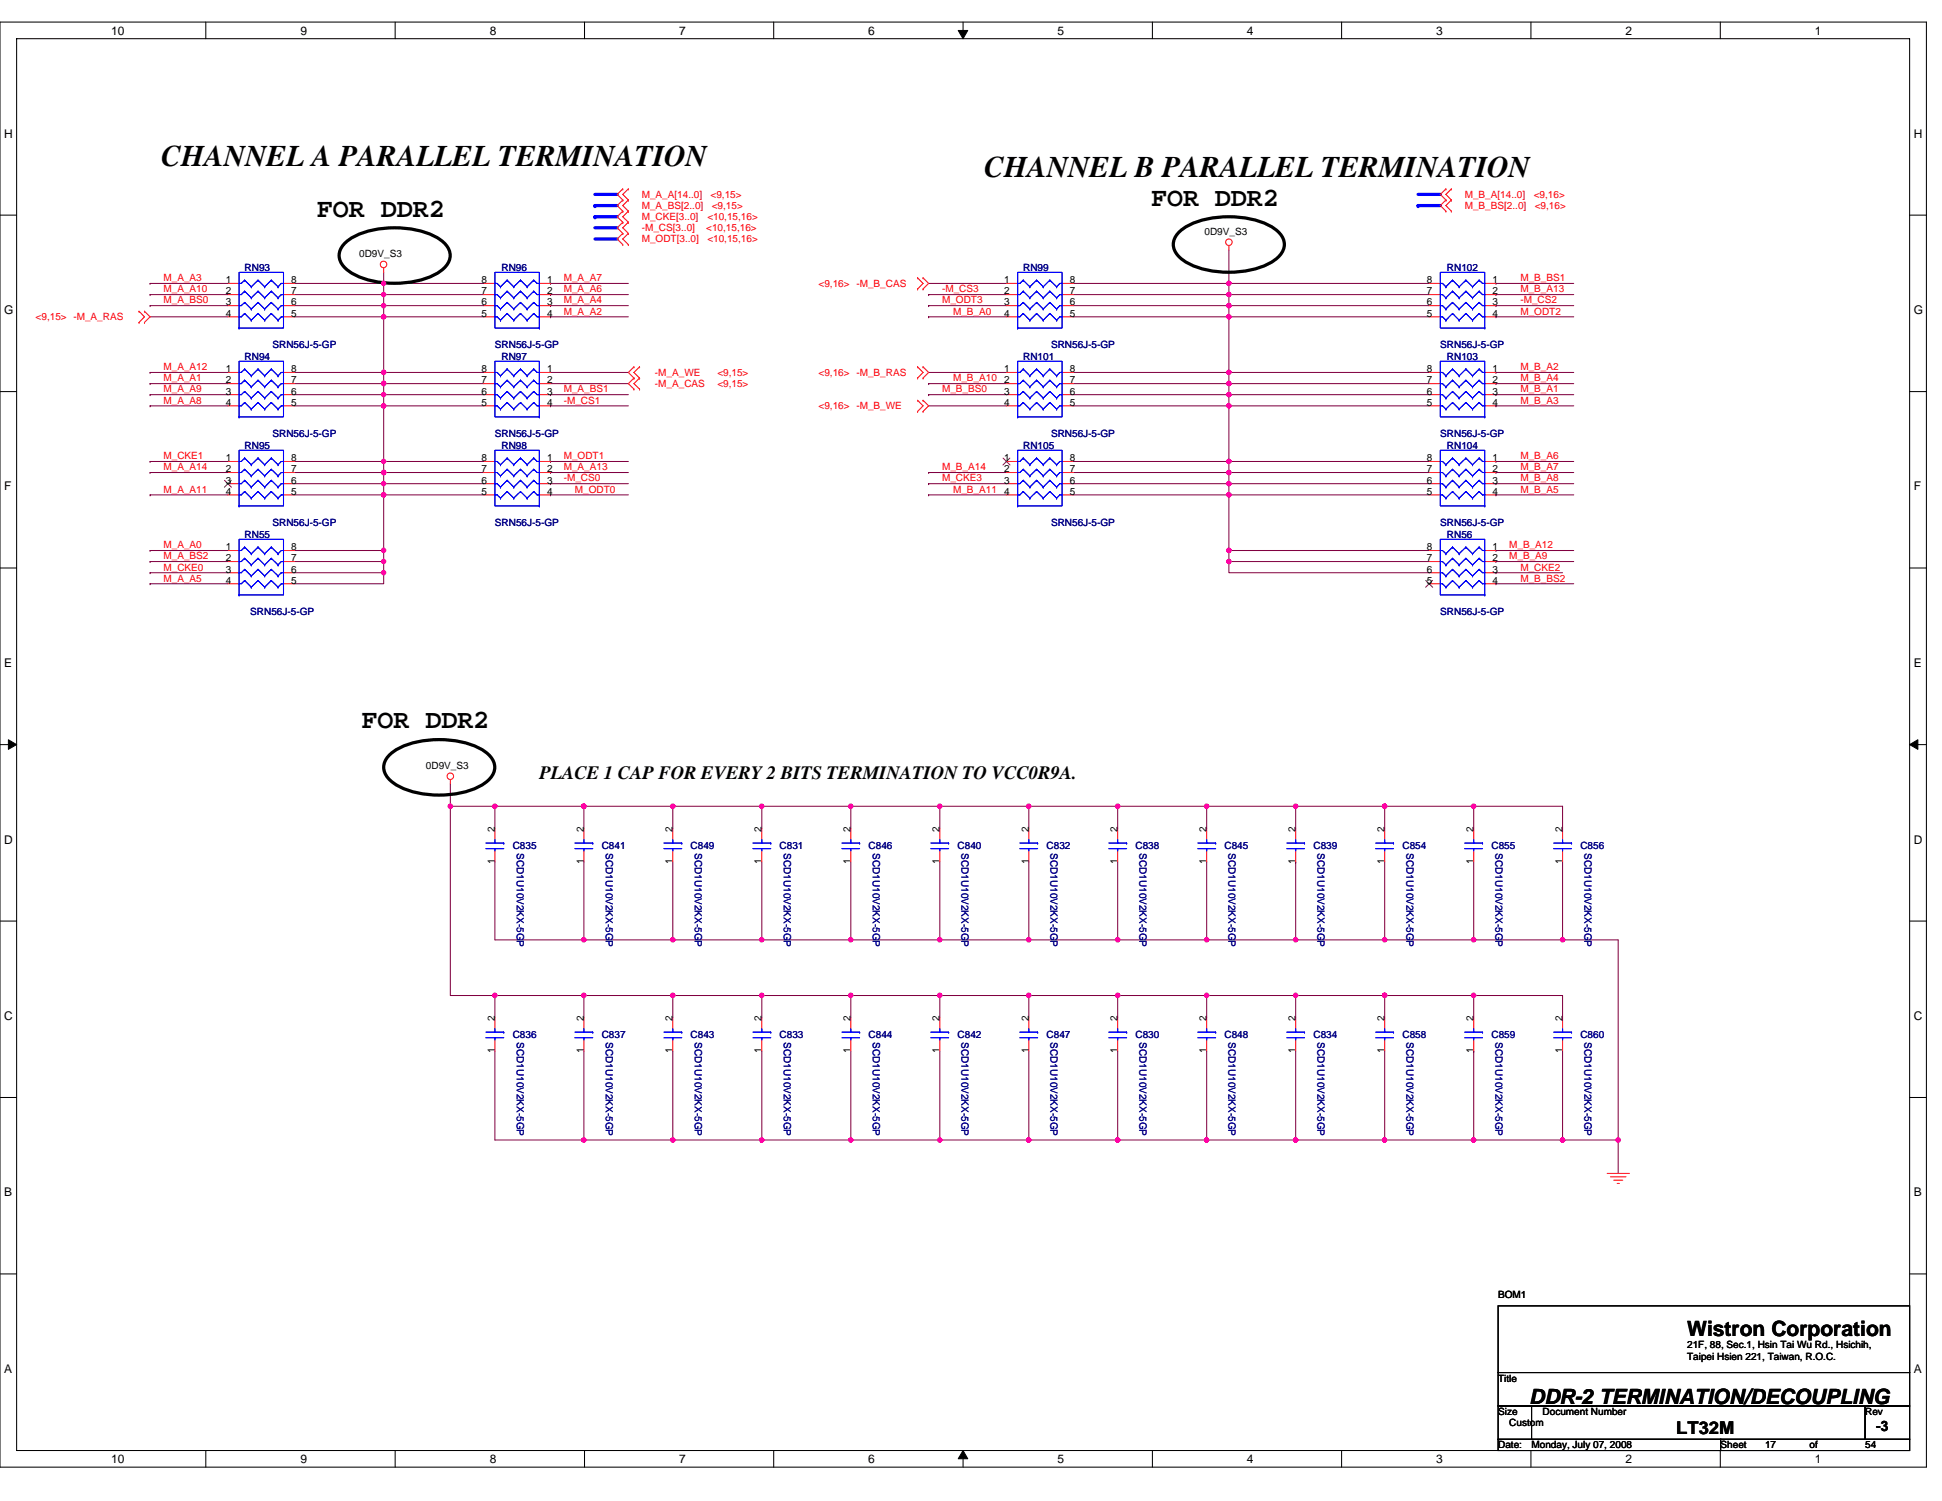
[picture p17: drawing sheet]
<svg xmlns="http://www.w3.org/2000/svg" width="279mm" height="216mm" viewBox="0 0 279 216" stroke-linecap="round" stroke-linejoin="round" font-family="sans-serif">
<defs><g id="words">
<g font-size="4.3">
<text x="23.2" y="23.9">CHANNEL A PARALLEL TERMINATION</text>
<text x="141.6" y="25.5">CHANNEL B PARALLEL TERMINATION</text>
</g>
<g font-size="3.8">
<text x="165.6" y="29.6">FOR DDR2</text>
<text x="45.6" y="31.2">FOR DDR2</text>
<text x="52" y="104.8">FOR DDR2</text>
</g>
<g font-size="3">
<text x="242.7" y="192.2">Wistron Corporation</text>
<text x="220" y="202">DDR-2 TERMINATION/DECOUPLING</text>
</g>
<text font-size="2.7" x="77.6" y="112">PLACE 1 CAP FOR EVERY 2 BITS TERMINATION TO VCC0R9A.</text>
<text font-size="2.5" x="241.2" y="206.2">LT32M</text>
<text font-size="2.1" x="269.9" y="205.8">-3</text>
<g font-size="1.7">
<text x="16" y="5">10</text>
<text x="43.2" y="5">9</text>
<text x="70.5" y="5">8</text>
<text x="97.7" y="5">7</text>
<text x="124.9" y="5">6</text>
<text x="152.2" y="5">5</text>
<text x="179.4" y="5">4</text>
<text x="206.6" y="5">3</text>
<text x="233.9" y="5">2</text>
<text x="261.1" y="5">1</text>
<text x=".6" y="19.8">H</text>
<text x="275.4" y="19.8">H</text>
<text x=".6" y="45.2">G</text>
<text x="275.4" y="45.2">G</text>
<text x=".6" y="70.5">F</text>
<text x="275.4" y="70.5">F</text>
<text x=".6" y="95.9">E</text>
<text x="275.4" y="95.9">E</text>
<text x=".6" y="121.3">D</text>
<text x="275.4" y="121.3">D</text>
<text x=".6" y="146.7">C</text>
<text x="275.4" y="146.7">C</text>
<text x=".6" y="172.1">B</text>
<text x="275.4" y="172.1">B</text>
<text x=".6" y="197.5">A</text>
<text x="275.4" y="197.5">A</text>
<text x="16" y="210.4">10</text>
<text x="43.2" y="210.4">9</text>
<text x="70.5" y="210.4">8</text>
<text x="97.7" y="210.4">7</text>
<text x="124.9" y="210.4">6</text>
<text x="152.2" y="210.4">5</text>
<text x="179.4" y="210.4">4</text>
<text x="206.6" y="210.4">3</text>
<text x="233.9" y="210.4">2</text>
<text x="261.1" y="210.4">1</text>
</g>
<g font-size="1.4" fill="#f00">
<text x="92.3" y="28.5">M_A_A[14..0]</text>
<text x="102.2" y="28.5">&lt;9,15&gt;</text>
<text x="210.7" y="28.5">M_B_A[14..0]</text>
<text x="220.7" y="28.5">&lt;9,16&gt;</text>
<text x="92.3" y="31.7">M_CKE[3..0]</text>
<text x="92.3" y="33.3">-M_CS[3..0]</text>
<text x="92.3" y="34.9">M_ODT[3..0]</text>
<text x="92.3" y="30.1">M_A_BS[2..0]</text>
<text x="101.6" y="33.3">&lt;10,15,16&gt;</text>
<text x="101.8" y="31.7">&lt;10,15,16&gt;</text>
<text x="101.8" y="34.9">&lt;10,15,16&gt;</text>
<text x="102.4" y="30.1">&lt;9,15&gt;</text>
<text x="210.7" y="30.1">M_B_BS[2..0]</text>
<text x="220.8" y="30.1">&lt;9,16&gt;</text>
<text x="23.5" y="40.4">M_A_A3</text>
<text x="81.1" y="40.4">M_A_A7</text>
<text x="117.8" y="41.3">&lt;9,16&gt; -M_B_CAS</text>
<text x="218.7" y="40.4">M_B_BS1</text>
<text x="5.1" y="46.1">&lt;9,15&gt; -M_A_RAS</text>
<text x="23.5" y="43.6">M_A_BS0</text>
<text x="23.5" y="42.1">M_A_A10</text>
<text x="81.1" y="42.1">M_A_A6</text>
<text x="81.1" y="43.6">M_A_A4</text>
<text x="81.1" y="45.3">M_A_A2</text>
<text x="135.5" y="43.6">M_ODT3</text>
<text x="135.5" y="42.1">-M_CS3</text>
<text x="137.1" y="45.3">M_B_A0</text>
<text x="218.7" y="43.6">-M_CS2</text>
<text x="218.7" y="42.1">M_B_A13</text>
<text x="218.7" y="45.3">M_ODT2</text>
<text x="23.5" y="53.3">M_A_A12</text>
<text x="218.7" y="53.3">M_B_A2</text>
<text x="23.5" y="58.1">M_A_A8</text>
<text x="23.5" y="54.9">M_A_A1</text>
<text x="23.5" y="56.5">M_A_A9</text>
<text x="81.1" y="58.1">-M_CS1</text>
<text x="81.1" y="56.5">M_A_BS1</text>
<text x="94.2" y="54.1">-M_A_WE</text>
<text x="94.2" y="55.7">-M_A_CAS</text>
<text x="103.2" y="55.7">&lt;9,15&gt;</text>
<text x="103.2" y="54.1">&lt;9,15&gt;</text>
<text x="117.8" y="58.9">&lt;9,16&gt; -M_B_WE</text>
<text x="117.8" y="54.1">&lt;9,16&gt; -M_B_RAS</text>
<text x="135.5" y="56.5">M_B_BS0</text>
<text x="137.1" y="54.9">M_B_A10</text>
<text x="218.7" y="56.5">M_B_A1</text>
<text x="218.7" y="58.1">M_B_A3</text>
<text x="218.7" y="54.9">M_B_A4</text>
<text x="23.5" y="67.6">M_A_A14</text>
<text x="23.5" y="70.9">M_A_A11</text>
<text x="23.5" y="66.1">M_CKE1</text>
<text x="81.1" y="66.1">M_ODT1</text>
<text x="81.1" y="67.6">M_A_A13</text>
<text x="81.1" y="69.3">-M_CS0</text>
<text x="82.7" y="70.9">M_ODT0</text>
<text x="135.5" y="69.3">M_CKE3</text>
<text x="135.5" y="67.6">M_B_A14</text>
<text x="137.1" y="70.9">M_B_A11</text>
<text x="218.7" y="66.1">M_B_A6</text>
<text x="218.7" y="67.6">M_B_A7</text>
<text x="218.7" y="70.9">M_B_A5</text>
<text x="218.7" y="69.3">M_B_A8</text>
<text x="23.5" y="78.9">M_A_A0</text>
<text x="23.5" y="83.7">M_A_A5</text>
<text x="23.5" y="80.5">M_A_BS2</text>
<text x="23.5" y="82.1">M_CKE0</text>
<text x="217.1" y="78.9">M_B_A12</text>
<text x="217.1" y="80.5">M_B_A9</text>
<text x="218.7" y="82.1">M_CKE2</text>
<text x="218.7" y="83.7">M_B_BS2</text>
</g>
<g font-size="1.4">
<text x="173.3" y="33.7">0D9V_S3</text>
<text x="32.5" y="40.7">1</text>
<text x="41.9" y="40.7">8</text>
<text x="51.7" y="36.9">0D9V_S3</text>
<text x="69.3" y="40.7">8</text>
<text x="78.7" y="40.7">1</text>
<text x="144.5" y="40.7">1</text>
<text x="153.9" y="40.7">8</text>
<text x="205.3" y="40.7">8</text>
<text x="214.7" y="40.7">1</text>
<text x="32.5" y="42.4">2</text>
<text x="32.5" y="43.9">3</text>
<text x="32.5" y="45.6">4</text>
<text x="41.9" y="45.6">5</text>
<text x="41.9" y="43.9">6</text>
<text x="41.9" y="42.4">7</text>
<text x="69.3" y="45.6">5</text>
<text x="69.3" y="43.9">6</text>
<text x="69.3" y="42.4">7</text>
<text x="78.7" y="42.4">2</text>
<text x="78.7" y="43.9">3</text>
<text x="78.7" y="45.6">4</text>
<text x="144.5" y="42.4">2</text>
<text x="144.5" y="43.9">3</text>
<text x="144.5" y="45.6">4</text>
<text x="153.9" y="45.6">5</text>
<text x="153.9" y="43.9">6</text>
<text x="153.9" y="42.4">7</text>
<text x="205.3" y="45.6">5</text>
<text x="205.3" y="43.9">6</text>
<text x="205.3" y="42.4">7</text>
<text x="214.7" y="42.4">2</text>
<text x="214.7" y="43.9">3</text>
<text x="214.7" y="45.6">4</text>
<text x="32.5" y="53.6">1</text>
<text x="41.9" y="53.6">8</text>
<text x="69.3" y="53.6">8</text>
<text x="78.7" y="53.6">1</text>
<text x="144.5" y="53.6">1</text>
<text x="153.9" y="53.6">8</text>
<text x="205.3" y="53.6">8</text>
<text x="214.7" y="53.6">1</text>
<text x="32.5" y="55.2">2</text>
<text x="32.5" y="56.7">3</text>
<text x="32.5" y="58.4">4</text>
<text x="41.9" y="58.4">5</text>
<text x="41.9" y="56.7">6</text>
<text x="41.9" y="55.2">7</text>
<text x="69.3" y="58.4">5</text>
<text x="69.3" y="56.7">6</text>
<text x="69.3" y="55.2">7</text>
<text x="78.7" y="55.2">2</text>
<text x="78.7" y="56.7">3</text>
<text x="78.7" y="58.4">4</text>
<text x="144.5" y="55.2">2</text>
<text x="144.5" y="56.7">3</text>
<text x="144.5" y="58.4">4</text>
<text x="153.9" y="58.4">5</text>
<text x="153.9" y="56.7">6</text>
<text x="153.9" y="55.2">7</text>
<text x="205.3" y="58.4">5</text>
<text x="205.3" y="56.7">6</text>
<text x="205.3" y="55.2">7</text>
<text x="214.7" y="55.2">2</text>
<text x="214.7" y="56.7">3</text>
<text x="214.7" y="58.4">4</text>
<text x="32.5" y="66.4">1</text>
<text x="32.5" y="67.9">2</text>
<text x="32.5" y="69.6">3</text>
<text x="32.5" y="71.2">4</text>
<text x="41.9" y="71.2">5</text>
<text x="41.9" y="69.6">6</text>
<text x="41.9" y="67.9">7</text>
<text x="41.9" y="66.4">8</text>
<text x="69.3" y="71.2">5</text>
<text x="69.3" y="69.6">6</text>
<text x="69.3" y="67.9">7</text>
<text x="69.3" y="66.4">8</text>
<text x="78.7" y="66.4">1</text>
<text x="78.7" y="67.9">2</text>
<text x="78.7" y="69.6">3</text>
<text x="78.7" y="71.2">4</text>
<text x="144.5" y="66.4">1</text>
<text x="144.5" y="67.9">2</text>
<text x="144.5" y="69.6">3</text>
<text x="144.5" y="71.2">4</text>
<text x="153.9" y="71.2">5</text>
<text x="153.9" y="69.6">6</text>
<text x="153.9" y="67.9">7</text>
<text x="153.9" y="66.4">8</text>
<text x="205.3" y="71.2">5</text>
<text x="205.3" y="69.6">6</text>
<text x="205.3" y="67.9">7</text>
<text x="205.3" y="66.4">8</text>
<text x="214.7" y="66.4">1</text>
<text x="214.7" y="67.9">2</text>
<text x="214.7" y="69.6">3</text>
<text x="214.7" y="71.2">4</text>
<text x="32.5" y="79.2">1</text>
<text x="32.5" y="80.8">2</text>
<text x="32.5" y="82.4">3</text>
<text x="32.5" y="83.9">4</text>
<text x="41.9" y="83.9">5</text>
<text x="41.9" y="82.4">6</text>
<text x="41.9" y="80.8">7</text>
<text x="41.9" y="79.2">8</text>
<text x="205.3" y="83.9">5</text>
<text x="205.3" y="82.4">6</text>
<text x="205.3" y="80.8">7</text>
<text x="205.3" y="79.2">8</text>
<text x="214.7" y="79.2">1</text>
<text x="214.7" y="80.8">2</text>
<text x="214.7" y="82.4">3</text>
<text x="214.7" y="83.9">4</text>
<text x="61.3" y="110.6">0D9V_S3</text>
<text x="71.2" y="119.7" transform="rotate(-90 71.2 119.7)">2</text>
<text x="84" y="119.7" transform="rotate(-90 84 119.7)">2</text>
<text x="96.8" y="119.7" transform="rotate(-90 96.8 119.7)">2</text>
<text x="109.6" y="119.7" transform="rotate(-90 109.6 119.7)">2</text>
<text x="122.4" y="119.7" transform="rotate(-90 122.4 119.7)">2</text>
<text x="135.2" y="119.7" transform="rotate(-90 135.2 119.7)">2</text>
<text x="148" y="119.7" transform="rotate(-90 148 119.7)">2</text>
<text x="160.8" y="119.7" transform="rotate(-90 160.8 119.7)">2</text>
<text x="173.6" y="119.7" transform="rotate(-90 173.6 119.7)">2</text>
<text x="186.4" y="119.7" transform="rotate(-90 186.4 119.7)">2</text>
<text x="199.2" y="119.7" transform="rotate(-90 199.2 119.7)">2</text>
<text x="212" y="119.7" transform="rotate(-90 212 119.7)">2</text>
<text x="224.8" y="119.7" transform="rotate(-90 224.8 119.7)">2</text>
<text x="71.2" y="124.3" transform="rotate(-90 71.2 124.3)">1</text>
<text x="84" y="124.3" transform="rotate(-90 84 124.3)">1</text>
<text x="96.8" y="124.3" transform="rotate(-90 96.8 124.3)">1</text>
<text x="109.6" y="124.3" transform="rotate(-90 109.6 124.3)">1</text>
<text x="122.4" y="124.3" transform="rotate(-90 122.4 124.3)">1</text>
<text x="135.2" y="124.3" transform="rotate(-90 135.2 124.3)">1</text>
<text x="148" y="124.3" transform="rotate(-90 148 124.3)">1</text>
<text x="160.8" y="124.3" transform="rotate(-90 160.8 124.3)">1</text>
<text x="173.6" y="124.3" transform="rotate(-90 173.6 124.3)">1</text>
<text x="186.4" y="124.3" transform="rotate(-90 186.4 124.3)">1</text>
<text x="199.2" y="124.3" transform="rotate(-90 199.2 124.3)">1</text>
<text x="212" y="124.3" transform="rotate(-90 212 124.3)">1</text>
<text x="224.8" y="124.3" transform="rotate(-90 224.8 124.3)">1</text>
<text x="71.2" y="146.9" transform="rotate(-90 71.2 146.9)">2</text>
<text x="84" y="146.9" transform="rotate(-90 84 146.9)">2</text>
<text x="96.8" y="146.9" transform="rotate(-90 96.8 146.9)">2</text>
<text x="109.6" y="146.9" transform="rotate(-90 109.6 146.9)">2</text>
<text x="122.4" y="146.9" transform="rotate(-90 122.4 146.9)">2</text>
<text x="135.2" y="146.9" transform="rotate(-90 135.2 146.9)">2</text>
<text x="148" y="146.9" transform="rotate(-90 148 146.9)">2</text>
<text x="160.8" y="146.9" transform="rotate(-90 160.8 146.9)">2</text>
<text x="173.6" y="146.9" transform="rotate(-90 173.6 146.9)">2</text>
<text x="186.4" y="146.9" transform="rotate(-90 186.4 146.9)">2</text>
<text x="199.2" y="146.9" transform="rotate(-90 199.2 146.9)">2</text>
<text x="212" y="146.9" transform="rotate(-90 212 146.9)">2</text>
<text x="224.8" y="146.9" transform="rotate(-90 224.8 146.9)">2</text>
<text x="71.2" y="151.5" transform="rotate(-90 71.2 151.5)">1</text>
<text x="84" y="151.5" transform="rotate(-90 84 151.5)">1</text>
<text x="96.8" y="151.5" transform="rotate(-90 96.8 151.5)">1</text>
<text x="109.6" y="151.5" transform="rotate(-90 109.6 151.5)">1</text>
<text x="122.4" y="151.5" transform="rotate(-90 122.4 151.5)">1</text>
<text x="135.2" y="151.5" transform="rotate(-90 135.2 151.5)">1</text>
<text x="148" y="151.5" transform="rotate(-90 148 151.5)">1</text>
<text x="160.8" y="151.5" transform="rotate(-90 160.8 151.5)">1</text>
<text x="173.6" y="151.5" transform="rotate(-90 173.6 151.5)">1</text>
<text x="186.4" y="151.5" transform="rotate(-90 186.4 151.5)">1</text>
<text x="199.2" y="151.5" transform="rotate(-90 199.2 151.5)">1</text>
<text x="212" y="151.5" transform="rotate(-90 212 151.5)">1</text>
<text x="224.8" y="151.5" transform="rotate(-90 224.8 151.5)">1</text>
<text x="215.5" y="186.7">BOM1</text>
<text x="242.7" y="193.9">21F, 88, Sec.1, Hsin Tai Wu Rd., Hsichih,</text>
<text x="242.7" y="195.6">Taipei Hsien 221, Taiwan, R.O.C.</text>
<text x="215.5" y="198.7">Title</text>
<text x="215.5" y="203.5">Size</text>
<text x="221.9" y="203.5">Document Number</text>
<text x="268.3" y="203.5">Rev</text>
<text x="215.5" y="208.3">Date:</text>
<text x="217.1" y="205.1">Custom</text>
<text x="220.3" y="208.3">Monday, July 07, 2008</text>
<text x="247.5" y="208.3">Sheet</text>
<text x="253.9" y="208.3">17</text>
<text x="260.3" y="208.3">of</text>
<text x="268.4" y="208.3">54</text>
</g>
<g font-size="1.4" fill="#000080">
<text x="35.2" y="39">RN93</text>
<text x="72.2" y="39">RN96</text>
<text x="147.2" y="39">RN99</text>
<text x="208.2" y="39">RN102</text>
<text x="35.2" y="51.8">RN94</text>
<text x="39.2" y="50.1">SRN56J-5-GP</text>
<text x="71.2" y="50.1">SRN56J-5-GP</text>
<text x="72.2" y="51.8">RN97</text>
<text x="147.2" y="51.8">RN101</text>
<text x="151.2" y="50.1">SRN56J-5-GP</text>
<text x="207.2" y="50.1">SRN56J-5-GP</text>
<text x="208.2" y="51.8">RN103</text>
<text x="35.2" y="64.6">RN95</text>
<text x="39.2" y="62.9">SRN56J-5-GP</text>
<text x="71.2" y="62.9">SRN56J-5-GP</text>
<text x="72.2" y="64.6">RN98</text>
<text x="147.2" y="64.6">RN105</text>
<text x="151.2" y="62.9">SRN56J-5-GP</text>
<text x="207.2" y="62.9">SRN56J-5-GP</text>
<text x="208.2" y="64.6">RN104</text>
<text x="35.2" y="77.4">RN55</text>
<text x="39.2" y="75.7">SRN56J-5-GP</text>
<text x="71.2" y="75.7">SRN56J-5-GP</text>
<text x="151.2" y="75.7">SRN56J-5-GP</text>
<text x="207.2" y="75.7">SRN56J-5-GP</text>
<text x="208.2" y="77.4">RN56</text>
<text x="36" y="88.5">SRN56J-5-GP</text>
<text x="207.2" y="88.5">SRN56J-5-GP</text>
<text x="73.8" y="122.1">C835</text>
<text x="74.3" y="122.7" transform="rotate(90 74.3 122.7)">SCD1U10V2KX-5GP</text>
<text x="86.6" y="122.1">C841</text>
<text x="87.1" y="122.7" transform="rotate(90 87.1 122.7)">SCD1U10V2KX-5GP</text>
<text x="99.4" y="122.1">C849</text>
<text x="99.9" y="122.7" transform="rotate(90 99.9 122.7)">SCD1U10V2KX-5GP</text>
<text x="112.2" y="122.1">C831</text>
<text x="112.8" y="122.7" transform="rotate(90 112.8 122.7)">SCD1U10V2KX-5GP</text>
<text x="125" y="122.1">C846</text>
<text x="125.6" y="122.7" transform="rotate(90 125.6 122.7)">SCD1U10V2KX-5GP</text>
<text x="137.8" y="122.1">C840</text>
<text x="138.3" y="122.7" transform="rotate(90 138.3 122.7)">SCD1U10V2KX-5GP</text>
<text x="150.6" y="122.1">C832</text>
<text x="151.2" y="122.7" transform="rotate(90 151.2 122.7)">SCD1U10V2KX-5GP</text>
<text x="163.4" y="122.1">C838</text>
<text x="164" y="122.7" transform="rotate(90 164 122.7)">SCD1U10V2KX-5GP</text>
<text x="176.2" y="122.1">C845</text>
<text x="176.8" y="122.7" transform="rotate(90 176.8 122.7)">SCD1U10V2KX-5GP</text>
<text x="189" y="122.1">C839</text>
<text x="189.6" y="122.7" transform="rotate(90 189.6 122.7)">SCD1U10V2KX-5GP</text>
<text x="201.8" y="122.1">C854</text>
<text x="202.4" y="122.7" transform="rotate(90 202.4 122.7)">SCD1U10V2KX-5GP</text>
<text x="214.6" y="122.1">C855</text>
<text x="215.2" y="122.7" transform="rotate(90 215.2 122.7)">SCD1U10V2KX-5GP</text>
<text x="227.4" y="122.1">C856</text>
<text x="228" y="122.7" transform="rotate(90 228 122.7)">SCD1U10V2KX-5GP</text>
<text x="73.8" y="149.3">C836</text>
<text x="74.3" y="149.9" transform="rotate(90 74.3 149.9)">SCD1U10V2KX-5GP</text>
<text x="86.6" y="149.3">C837</text>
<text x="87.1" y="149.9" transform="rotate(90 87.1 149.9)">SCD1U10V2KX-5GP</text>
<text x="99.4" y="149.3">C843</text>
<text x="99.9" y="149.9" transform="rotate(90 99.9 149.9)">SCD1U10V2KX-5GP</text>
<text x="112.2" y="149.3">C833</text>
<text x="112.8" y="149.9" transform="rotate(90 112.8 149.9)">SCD1U10V2KX-5GP</text>
<text x="125" y="149.3">C844</text>
<text x="125.6" y="149.9" transform="rotate(90 125.6 149.9)">SCD1U10V2KX-5GP</text>
<text x="137.8" y="149.3">C842</text>
<text x="138.3" y="149.9" transform="rotate(90 138.3 149.9)">SCD1U10V2KX-5GP</text>
<text x="150.6" y="149.3">C847</text>
<text x="151.2" y="149.9" transform="rotate(90 151.2 149.9)">SCD1U10V2KX-5GP</text>
<text x="163.4" y="149.3">C830</text>
<text x="164" y="149.9" transform="rotate(90 164 149.9)">SCD1U10V2KX-5GP</text>
<text x="176.2" y="149.3">C848</text>
<text x="176.8" y="149.9" transform="rotate(90 176.8 149.9)">SCD1U10V2KX-5GP</text>
<text x="189" y="149.3">C834</text>
<text x="189.6" y="149.9" transform="rotate(90 189.6 149.9)">SCD1U10V2KX-5GP</text>
<text x="201.8" y="149.3">C858</text>
<text x="202.4" y="149.9" transform="rotate(90 202.4 149.9)">SCD1U10V2KX-5GP</text>
<text x="214.6" y="149.3">C859</text>
<text x="215.2" y="149.9" transform="rotate(90 215.2 149.9)">SCD1U10V2KX-5GP</text>
<text x="227.4" y="149.3">C860</text>
<text x="228" y="149.9" transform="rotate(90 228 149.9)">SCD1U10V2KX-5GP</text>
</g>
</g></defs>
<path d="M0 3.2h277.2v207.8h-277.2zM2.4 5.6h272.3v203h-272.3z" fill="none" stroke="#000" stroke-width=".15"/>
<g fill="#fff">
<path d="M16 3.4h1.9v2h-1.9z"/>
<path d="M16 208.9h1.9v1.9h-1.9z"/>
</g>
<path d="M29.6 3.2v2.4M29.6 208.6v2.4" fill="none" stroke="#000" stroke-width=".15"/>
<g fill="#fff">
<path d="M43.2 3.4h1v2h-1z"/>
<path d="M43.2 208.9h1v1.9h-1z"/>
</g>
<path d="M56.9 3.2v2.4M56.9 208.6v2.4" fill="none" stroke="#000" stroke-width=".15"/>
<g fill="#fff">
<path d="M70.5 3.4h.9v2h-.9z"/>
<path d="M70.5 208.9h.9v1.9h-.9z"/>
</g>
<path d="M84.1 3.2v2.4M84.1 208.6v2.4" fill="none" stroke="#000" stroke-width=".15"/>
<g fill="#fff">
<path d="M97.7 3.4h1v2h-1z"/>
<path d="M97.7 208.9h1v1.9h-1z"/>
</g>
<path d="M111.3 3.2v2.4M111.3 208.6v2.4" fill="none" stroke="#000" stroke-width=".15"/>
<g fill="#fff">
<path d="M124.9 3.4h1v2h-1z"/>
<path d="M124.9 208.9h1v1.9h-1z"/>
</g>
<path d="M138.6 3.2v2.4M138.6 208.6v2.4" fill="none" stroke="#000" stroke-width=".15"/>
<path d="M137.9 4.4h1.3l-.6 1.2zM138.6 208.6l.6 1.2h-1.3z" fill="#000" stroke="#000" stroke-width=".14"/>
<g fill="#fff">
<path d="M152.2 3.4h.9v2h-.9z"/>
<path d="M152.2 208.9h.9v1.9h-.9z"/>
</g>
<path d="M165.8 3.2v2.4M165.8 208.6v2.4" fill="none" stroke="#000" stroke-width=".15"/>
<g fill="#fff">
<path d="M179.4 3.4h1v2h-1z"/>
<path d="M179.4 208.9h1v1.9h-1z"/>
</g>
<path d="M193 3.2v2.4M193 208.6v2.4" fill="none" stroke="#000" stroke-width=".15"/>
<g fill="#fff">
<path d="M206.6 3.4h1v2h-1z"/>
<path d="M206.6 208.9h1v1.9h-1z"/>
</g>
<path d="M220.3 3.2v2.4M220.3 208.6v2.4" fill="none" stroke="#000" stroke-width=".15"/>
<g fill="#fff">
<path d="M233.9 3.4h.9v2h-.9z"/>
<path d="M233.9 208.9h.9v1.9h-.9z"/>
</g>
<path d="M247.5 3.2v2.4M247.5 208.6v2.4" fill="none" stroke="#000" stroke-width=".15"/>
<g fill="#fff">
<path d="M261.1 3.4h1v2h-1z"/>
<path d="M261.1 208.9h1v1.9h-1z"/>
<path d="M.6 18.2h1.2v2h-1.2z"/>
<path d="M275.4 18.2h1.2v2h-1.2z"/>
<path d="M.6 43.6h1.3v2h-1.3z"/>
<path d="M275.4 43.6h1.3v2h-1.3z"/>
</g>
<path d="M0 30.9h2.4M274.7 30.9h2.4" fill="none" stroke="#000" stroke-width=".15"/>
<g fill="#fff">
<path d="M.6 69h1.1v1.9h-1.1z"/>
<path d="M275.4 69h1v1.9h-1z"/>
</g>
<path d="M0 56.3h2.4M274.7 56.3h2.4" fill="none" stroke="#000" stroke-width=".15"/>
<g fill="#fff">
<path d="M.6 94.4h1.2v1.9h-1.2z"/>
<path d="M275.4 94.4h1.1v1.9h-1.1z"/>
</g>
<path d="M0 81.7h2.4M274.7 81.7h2.4" fill="none" stroke="#000" stroke-width=".15"/>
<g fill="#fff">
<path d="M.6 119.8h1.2v1.9h-1.2z"/>
<path d="M275.4 119.8h1.2v1.9h-1.2z"/>
</g>
<path d="M0 107.1h2.4M274.7 107.1h2.4" fill="none" stroke="#000" stroke-width=".15"/>
<path d="M1.2 106.4l1.2 .7-1.2 .7zM274.7 107.1l1.2-.7v1.4z" fill="#000" stroke="#000" stroke-width=".14"/>
<g fill="#fff">
<path d="M.6 145.2h1.2v1.9h-1.2z"/>
<path d="M275.4 145.2h1.2v1.9h-1.2z"/>
</g>
<path d="M0 132.5h2.4M274.7 132.5h2.4" fill="none" stroke="#000" stroke-width=".15"/>
<g fill="#fff">
<path d="M.6 170.5h1.2v2h-1.2z"/>
<path d="M275.4 170.5h1.1v2h-1.1z"/>
</g>
<path d="M0 157.9h2.4M274.7 157.9h2.4" fill="none" stroke="#000" stroke-width=".15"/>
<g fill="#fff">
<path d="M.6 195.9h1.2v1.9h-1.2z"/>
<path d="M275.3 195.9h1.2v1.9h-1.2z"/>
</g>
<path d="M0 183.2h2.4M215.5 187.8h59.2v9.6h-59.2zM215.5 197.4h59.2v4.8h-59.2zM274.7 183.2h2.4M215.5 202.2h4.8v4.8h-4.8zM215.5 207h32v1.6h-32zM220.3 202.2h48.1v4.8h-48.1zM247.5 207h27.2v1.6h-27.2zM268.4 202.2h6.3v4.8h-6.3z" fill="none" stroke="#000" stroke-width=".15"/>
<path d="M85.6 31.2h.1M85.6 28h3.2M85.6 32.8h3.2M85.6 34.4h3.2M85.6 29.6h.1M85.6 31.2h3.2M85.6 29.6h3.2M204 28h3.2M204 29.6h.1M204 29.6h3.2" fill="none" stroke="#00f" stroke-width=".47"/>
<g fill="none" stroke="#800040" stroke-width=".15">
<path d="M55.2 39.2v1.6M176.8 36v4.8M21.6 58.4h.1M21.6 40.8h.1M21.6 45.6h11.2M21.6 44h.1M21.6 42.4h.1M21.6 55.2h.1M21.6 56.8h.1M21.6 53.6h.1M21.6 44h11.2M21.6 56.8h11.2"/>
<path d="M21.6 58.4h11.2M21.6 55.2h11.2M21.6 53.6h11.2M21.6 40.8h11.2M21.6 42.4h11.2M42.4 55.2h12.8M42.4 58.4h12.8M42.4 40.8h12.8M42.4 42.4h12.8M42.4 45.6h12.8M42.4 53.6h12.8M42.4 56.8h12.8"/>
<path d="M42.4 44h12.8M55.2 40.8h.1M55.2 58.4h.1M55.2 44h.1M55.2 45.6h14.4M55.2 56.8h.1M55.2 53.6h.1M55.2 42.4h14.4M55.2 45.6v8h14.4M55.2 45.6h.1M55.2 40.8h14.4M55.2 55.2h14.4"/>
<path d="M55.2 55.2h.1M55.2 42.4h.1M55.2 44h14.4M55.2 56.8h14.4M55.2 58.4h14.4M55.2 40.8v4.8M55.2 53.6v14.4M79.2 40.8h.1M79.2 58.4h.1M79.2 53.6h11.2M79.2 55.2h11.2M79.2 42.4h.1"/>
<path d="M79.2 56.8h.1M79.2 44h.1M79.2 45.6h.1M79.2 44h11.2M79.2 56.8h11.2M79.2 58.4h11.2M79.2 45.6h11.2M79.2 40.8h11.2M79.2 42.4h11.2M133.6 44h.1M133.6 58.4h11.2M133.6 42.4h.1"/>
<path d="M133.6 40.8h11.2M133.6 53.6h11.2M133.6 45.6h.1M133.6 55.2h.1M133.6 56.8h.1M133.6 44h11.2M133.6 56.8h11.2M133.6 55.2h11.2M133.6 45.6h11.2M133.6 42.4h11.2M154.4 53.6h22.4M154.4 55.2h22.4"/>
<path d="M154.4 56.8h22.4M154.4 58.4h22.4M154.4 40.8h22.4M154.4 42.4h22.4M154.4 44h22.4M154.4 45.6h22.4M176.8 56.8v9.6M176.8 56.8h.1M176.8 58.4h.1M176.8 42.4h.1M176.8 55.2h.1M176.8 40.8h.1"/>
<path d="M176.8 53.6h.1M176.8 55.2v1.6M176.8 42.4h28.8M176.8 44h.1M176.8 45.6v8M176.8 40.8h28.8M176.8 45.6h.1M176.8 53.6v1.6M176.8 44h28.8M176.8 56.8h28.8M176.8 58.4h28.8M176.8 40.8v4.8"/>
<path d="M176.8 55.2h28.8M176.8 53.6h28.8M176.8 45.6h28.8M215.2 44h.1M215.2 42.4h.1M215.2 45.6h.1M215.2 53.6h.1M215.2 56.8h.1M215.2 40.8h.1M215.2 58.4h.1M215.2 55.2h.1M215.2 44h11.2"/>
<path d="M215.2 56.8h11.2M215.2 58.4h11.2M215.2 55.2h11.2M215.2 53.6h11.2M215.2 45.6h11.2M215.2 40.8h11.2M215.2 42.4h11.2M21.6 79.2h.1M21.6 68h.1M21.6 71.2h.1M21.6 66.4h.1M21.6 66.4h11.2"/>
<path d="M21.6 71.2h11.2M21.6 68h11.2M21.6 79.2h11.2M42.4 79.2h12.8M42.4 66.4h12.8M42.4 68h12.8M42.4 71.2h12.8M42.4 69.6h12.8M55.2 68h.1M55.2 66.4h14.4M55.2 68v1.6M55.2 69.6h.1"/>
<path d="M55.2 71.2h14.4M55.2 79.2h.1M55.2 71.2h.1M55.2 66.4h.1M55.2 69.6h14.4M55.2 68h14.4M55.2 69.6v12.8M79.2 66.4h.1M79.2 68h.1M79.2 71.2h.1M79.2 69.6h.1M79.2 66.4h11.2"/>
<path d="M79.2 69.6h11.2M79.2 71.2h11.2M79.2 68h11.2M133.6 69.6h.1M133.6 68h.1M133.6 71.2h.1M133.6 69.6h11.2M133.6 71.2h11.2M133.6 68h11.2M154.4 66.4h22.4M154.4 68h22.4M154.4 69.6h22.4"/>
<path d="M154.4 71.2h22.4M176.8 69.6h.1M176.8 71.2h.1M176.8 66.4v1.6M176.8 69.6v1.6M176.8 68h.1M176.8 79.2h.1M176.8 68v1.6M176.8 71.2v9.6M176.8 66.4h.1M176.8 66.4h28.8M176.8 69.6h28.8"/>
<path d="M176.8 71.2h28.8M176.8 68h28.8M176.8 79.2h28.8M215.2 66.4h.1M215.2 68h.1M215.2 71.2h.1M215.2 69.6h.1M215.2 79.2h.1M215.2 66.4h11.2M215.2 69.6h11.2M215.2 71.2h11.2M215.2 68h11.2"/>
<path d="M215.2 79.2h11.2M21.6 84h.1M21.6 80.8h.1M21.6 82.4h.1M21.6 80.8h11.2M21.6 84h11.2M21.6 82.4h11.2M42.4 80.8h12.8M42.4 82.4h12.8M55.2 80.8h.1M55.2 82.4v1.6h-12.8M55.2 82.4h.1"/>
<path d="M176.8 80.8h.1M176.8 80.8v1.6h28.8M176.8 80.8h28.8M215.2 82.4h.1M215.2 84h.1M215.2 80.8h.1M215.2 80.8h11.2M215.2 84h11.2M215.2 82.4h9.6M64.8 116h6.4M64.8 112.8v3.2M64.8 116v27.2h6.4"/>
<path d="M64.8 116h.1M71.2 116v3.2M71.2 116h.1M71.2 116h140.8M84 116v3.2M84 116h.1M96.8 116v3.2M96.8 116h.1M109.6 116v3.2M109.6 116h.1M122.4 116v3.2M122.4 116h.1"/>
<path d="M135.2 116v3.2M135.2 116h.1M148 116v3.2M148 116h.1M160.8 116v3.2M160.8 116h.1M173.6 116v3.2M173.6 116h.1M186.4 116v3.2M199.2 116h.1M199.2 116v3.2M212 116h12.8v3.2"/>
<path d="M212 116v3.2M212 116h.1M71.2 124v11.2h12.8M84 124v11.2M84 135.2h.1M84 135.2h102.4M96.8 124v11.2M96.8 135.2h.1M109.6 124v11.2M109.6 135.2h.1M122.4 124v11.2M122.4 135.2h.1"/>
<path d="M135.2 135.2h.1M135.2 124v11.2M148 124v11.2M148 135.2h.1M160.8 124v11.2M160.8 135.2h.1M173.6 124v11.2M173.6 135.2h.1M186.4 124h.1M186.4 135.2h12.8M186.4 124v11.2M199.2 135.2h33.6v28.8"/>
<path d="M199.2 124v11.2M199.2 135.2h.1M212 124v11.2M212 135.2h.1M224.8 135.2h.1M224.8 124v11.2M71.2 151.2v12.8h12.8M71.2 143.2v3.2M71.2 143.2h.1M71.2 143.2h153.6v3.2M84 143.2v3.2M84 143.2h.1"/>
<path d="M84 151.2v12.8M96.8 143.2v3.2M96.8 143.2h.1M96.8 151.2v12.8M109.6 151.2v12.8M109.6 143.2v3.2M109.6 143.2h.1M122.4 151.2v12.8M122.4 143.2v3.2M122.4 143.2h.1M135.2 143.2v3.2M135.2 143.2h.1"/>
<path d="M135.2 151.2v12.8M148 143.2v3.2M148 143.2h.1M148 151.2v12.8M160.8 143.2h.1M160.8 143.2v3.2M160.8 151.2v12.8M173.6 143.2v3.2M173.6 143.2h.1M173.6 151.2v12.8M186.4 143.2v3.2M186.4 151.2v12.8"/>
<path d="M199.2 151.2v12.8M199.2 143.2h.1M199.2 143.2v3.2M212 151.2h.1M212 143.2v3.2M212 143.2h.1M212 151.2v12.8M224.8 151.2v12.8M84 164h.1M84 164h128M96.8 164h.1M109.6 164h.1"/>
<path d="M122.4 164h.1M135.2 164h.1M148 164h.1M160.8 164h.1M173.6 164h.1M186.4 164h.1M199.2 164h.1M212 164h12.8M224.8 164h.1M224.8 164h8M232.8 164v4.8"/>
</g>
<g fill="#f0f" stroke="#f0f" stroke-width=".15">
<circle cx="176.8" cy="69.6" r=".31"/>
<circle cx="176.8" cy="71.2" r=".32"/>
<circle cx="176.8" cy="56.8" r=".31"/>
<circle cx="176.8" cy="58.4" r=".31"/>
<circle cx="176.8" cy="42.4" r=".31"/>
<circle cx="176.8" cy="68" r=".32"/>
<circle cx="176.8" cy="79.2" r=".32"/>
<circle cx="176.8" cy="55.2" r=".32"/>
<circle cx="176.8" cy="40.8" r=".31"/>
<circle cx="176.8" cy="53.6" r=".31"/>
<circle cx="176.8" cy="80.8" r=".31"/>
<circle cx="176.8" cy="44" r=".32"/>
<circle cx="176.8" cy="45.6" r=".31"/>
<circle cx="176.8" cy="66.4" r=".31"/>
<circle cx="55.2" cy="68" r=".32"/>
<circle cx="55.2" cy="69.6" r=".31"/>
<circle cx="55.2" cy="40.8" r=".31"/>
<circle cx="55.2" cy="66.4" r=".31"/>
<circle cx="55.2" cy="79.2" r=".32"/>
<circle cx="55.2" cy="45.6" r=".31"/>
<circle cx="55.2" cy="71.2" r=".32"/>
<circle cx="55.2" cy="58.4" r=".31"/>
<circle cx="55.2" cy="55.2" r=".32"/>
<circle cx="55.2" cy="53.6" r=".31"/>
<circle cx="55.2" cy="56.8" r=".31"/>
<circle cx="55.2" cy="44" r=".32"/>
<circle cx="55.2" cy="42.4" r=".31"/>
<circle cx="55.2" cy="80.8" r=".31"/>
<circle cx="96.8" cy="116" r=".32"/>
<circle cx="84" cy="116" r=".32"/>
<circle cx="173.6" cy="116" r=".32"/>
<circle cx="148" cy="116" r=".32"/>
<circle cx="135.2" cy="116" r=".32"/>
<circle cx="122.4" cy="116" r=".32"/>
<circle cx="109.6" cy="116" r=".32"/>
<circle cx="71.2" cy="116" r=".32"/>
<circle cx="160.8" cy="116" r=".32"/>
<circle cx="160.8" cy="164" r=".32"/>
<circle cx="160.8" cy="143.2" r=".32"/>
<circle cx="232.8" cy="164" r=".32"/>
<circle cx="224.8" cy="164" r=".32"/>
<circle cx="135.2" cy="135.2" r=".32"/>
<circle cx="122.4" cy="135.2" r=".32"/>
<circle cx="186.4" cy="135.2" r=".32"/>
<circle cx="109.6" cy="135.2" r=".32"/>
<circle cx="224.8" cy="135.2" r=".32"/>
<circle cx="96.8" cy="135.2" r=".32"/>
<circle cx="84" cy="135.2" r=".32"/>
<circle cx="160.8" cy="135.2" r=".32"/>
<circle cx="148" cy="135.2" r=".32"/>
<circle cx="96.8" cy="143.2" r=".32"/>
<circle cx="84" cy="143.2" r=".32"/>
<circle cx="173.6" cy="143.2" r=".32"/>
<circle cx="135.2" cy="164" r=".32"/>
<circle cx="122.4" cy="164" r=".32"/>
<circle cx="148" cy="143.2" r=".32"/>
<circle cx="109.6" cy="164" r=".32"/>
<circle cx="186.4" cy="164" r=".32"/>
<circle cx="173.6" cy="164" r=".32"/>
<circle cx="135.2" cy="143.2" r=".32"/>
<circle cx="96.8" cy="164" r=".32"/>
<circle cx="84" cy="164" r=".32"/>
<circle cx="122.4" cy="143.2" r=".32"/>
<circle cx="64.8" cy="116" r=".32"/>
<circle cx="148" cy="164" r=".32"/>
<circle cx="109.6" cy="143.2" r=".32"/>
<circle cx="71.2" cy="143.2" r=".32"/>
<circle cx="173.6" cy="135.2" r=".32"/>
<circle cx="186.4" cy="116" r=".32"/>
<circle cx="199.2" cy="116" r=".32"/>
<circle cx="199.2" cy="135.2" r=".32"/>
<circle cx="212" cy="135.2" r=".32"/>
<circle cx="212" cy="164" r=".32"/>
<circle cx="186.4" cy="143.2" r=".32"/>
<circle cx="199.2" cy="143.2" r=".32"/>
<circle cx="212" cy="143.2" r=".32"/>
<circle cx="212" cy="116" r=".32"/>
<circle cx="199.2" cy="164" r=".32"/>
<circle cx="55.2" cy="82.4" r=".31"/>
</g>
<g fill="none" stroke="#f00" stroke-width=".15">
<path d="M55.2 38.5v.7M89.6 27.2h.1M89.6 28.8h.1M89.6 30.4h.1M89.6 32h.1M89.6 33.6h.1M89.6 35.2h.1M89.6 27.2l-.8 .8 .8 .8M89.6 30.4l-.8 .8 .8 .8M89.6 32l-.8 .8 .8 .8M89.6 33.6l-.8 .8 .8 .8M89.6 28.8l-.8 .8 .8 .8"/>
<path d="M90.4 28.8h.1M90.4 27.2h.1M90.4 32h.1M90.4 30.4h.1M90.4 33.6h.1M90.4 35.2h.1M90.4 27.2l-.8 .8 .8 .8M90.4 30.4l-.8 .8 .8 .8M90.4 32l-.8 .8 .8 .8M90.4 33.6l-.8 .8 .8 .8M90.4 28.8l-.8 .8 .8 .8M132 40h.1"/>
<path d="M132 40l.8 .8-.8 .8M132.8 40h.1M132.8 40l.8 .8-.8 .8M176.8 35.3v.7M208 27.2h.1M208 28.8h.1M208 30.4h.1M208 27.2l-.8 .8 .8 .8M208 28.8l-.8 .8 .8 .8M208.8 28.8h.1M208.8 27.2h.1M208.8 30.4h.1"/>
<path d="M208.8 27.2l-.8 .8 .8 .8M208.8 28.8l-.8 .8 .8 .8M20 46.4h.1M20 44.8h.1M20 44.8l.8 .8-.8 .8M20.8 44.8h.1M20.8 46.4h.1M20.8 44.8l.8 .8-.8 .8M32.8 40.8h1.6M32.8 42.4h1.6M32.8 44h1.6M32.8 45.6h1.6"/>
<path d="M32.8 53.6h1.6M32.8 55.2h1.6M32.8 56.8h1.6M32.8 58.4h1.6M40.8 40.8h1.6M40.8 42.4h1.6M40.8 44h1.6M40.8 45.6h1.6M40.8 53.6h1.6M40.8 55.2h1.6M40.8 56.8h1.6M40.8 58.4h1.6"/>
<path d="M69.6 40.8h1.6M69.6 42.4h1.6M69.6 44h1.6M69.6 45.6h1.6M69.6 53.6h1.6M69.6 55.2h1.6M69.6 56.8h1.6M69.6 58.4h1.6M77.6 40.8h1.6M77.6 42.4h1.6M77.6 44h1.6M77.6 45.6h1.6"/>
<path d="M77.6 53.6h1.6M77.6 55.2h1.6M77.6 56.8h1.6M77.6 58.4h1.6M91.2 52.8h.1M91.2 54.4h.1M91.2 56h.1M91.2 52.8l-.8 .8 .8 .8M91.2 54.4l-.8 .8 .8 .8M92 54.4h.1M92 52.8h.1M92 56h.1"/>
<path d="M92 52.8l-.8 .8 .8 .8M92 54.4l-.8 .8 .8 .8M132 59.2h.1M132 57.6h.1M132 41.6h.1M132 54.4h.1M132 52.8h.1M132 57.6l.8 .8-.8 .8M132 52.8l.8 .8-.8 .8M132.8 57.6h.1M132.8 59.2h.1M132.8 41.6h.1"/>
<path d="M132.8 52.8h.1M132.8 54.4h.1M132.8 57.6l.8 .8-.8 .8M132.8 52.8l.8 .8-.8 .8M144.8 40.8h1.6M144.8 42.4h1.6M144.8 44h1.6M144.8 45.6h1.6M144.8 53.6h1.6M144.8 55.2h1.6M144.8 56.8h1.6M144.8 58.4h1.6"/>
<path d="M152.8 40.8h1.6M152.8 42.4h1.6M152.8 44h1.6M152.8 45.6h1.6M152.8 53.6h1.6M152.8 55.2h1.6M152.8 56.8h1.6M152.8 58.4h1.6M205.6 40.8h1.6M205.6 42.4h1.6M205.6 44h1.6M205.6 45.6h1.6"/>
<path d="M205.6 53.6h1.6M205.6 55.2h1.6M205.6 56.8h1.6M205.6 58.4h1.6M213.6 40.8h1.6M213.6 42.4h1.6M213.6 44h1.6M213.6 45.6h1.6M213.6 53.6h1.6M213.6 55.2h1.6M213.6 56.8h1.6M213.6 58.4h1.6"/>
<path d="M32.8 66.4h1.6M32.8 68h1.6M32.8 69.6h1.6M32.8 71.2h1.6M32.8 79.2h1.6M40.8 66.4h1.6M40.8 68h1.6M40.8 69.6h1.6M40.8 71.2h1.6M40.8 79.2h1.6M69.6 66.4h1.6M69.6 68h1.6"/>
<path d="M69.6 69.6h1.6M69.6 71.2h1.6M77.6 66.4h1.6M77.6 68h1.6M77.6 69.6h1.6M77.6 71.2h1.6M144.8 66.4h1.6M144.8 68h1.6M144.8 69.6h1.6M144.8 71.2h1.6M152.8 66.4h1.6M152.8 68h1.6"/>
<path d="M152.8 69.6h1.6M152.8 71.2h1.6M205.6 66.4h1.6M205.6 68h1.6M205.6 69.6h1.6M205.6 71.2h1.6M205.6 79.2h1.6M213.6 66.4h1.6M213.6 68h1.6M213.6 69.6h1.6M213.6 71.2h1.6M213.6 79.2h1.6"/>
<path d="M32.8 80.8h1.6M32.8 82.4h1.6M32.8 84h1.6M40.8 80.8h1.6M40.8 82.4h1.6M40.8 84h1.6M205.6 80.8h1.6M205.6 82.4h1.6M205.6 84h1.6M213.6 80.8h1.6M213.6 82.4h1.6M213.6 84h1.6"/>
<path d="M64.8 112.1v.7M71.2 119.2v1.6M84 119.2v1.6M96.8 119.2v1.6M109.6 119.2v1.6M122.4 119.2v1.6M135.2 119.2v1.6M148 119.2v1.6M160.8 119.2v1.6M173.6 119.2v1.6M186.4 119.2v1.6M199.2 119.2v1.6"/>
<path d="M212 119.2v1.6M224.8 119.2v1.6M71.2 122.4v1.6M84 122.4v1.6M96.8 122.4v1.6M109.6 122.4v1.6M122.4 122.4v1.6M135.2 122.4v1.6M148 122.4v1.6M160.8 122.4v1.6M173.6 122.4v1.6M186.4 122.4v1.6"/>
<path d="M199.2 122.4v1.6M212 122.4v1.6M224.8 122.4v1.6M71.2 146.4v1.6M71.2 149.6v1.6M84 146.4v1.6M84 149.6v1.6M96.8 146.4v1.6M96.8 149.6v1.6M109.6 146.4v1.6M109.6 149.6v1.6M122.4 146.4v1.6"/>
<path d="M122.4 149.6v1.6M135.2 146.4v1.6M135.2 149.6v1.6M148 146.4v1.6M148 149.6v1.6M160.8 146.4v1.6M160.8 149.6v1.6M173.6 146.4v1.6M173.6 149.6v1.6M186.4 146.4v1.6M186.4 149.6v1.6M199.2 146.4v1.6"/>
<path d="M199.2 149.6v1.6M212 146.4v1.6M212 149.6v1.6M224.8 146.4v1.6M224.8 149.6v1.6M231.2 168.8h3.2M231.7 169.3h2.2M232.2 169.8h1.3M232.7 170.2h.3"/>
<circle cx="55.2" cy="38" r=".47"/>
<circle cx="176.8" cy="34.8" r=".47"/>
<circle cx="64.8" cy="111.7" r=".47"/>
</g>
<path d="M49.7 34.9a9.8 9.8 0 0 1 5.8-2.1 13 13 0 0 1 7.7 1.6 2.76 2.76 0 0 1 1.5 3 4.6 4.6 0 0 1-3.2 2.6 14.4 14.4 0 0 1-10.4-.4 3.7 3.7 0 0 1-2.3-2.9l.1-.6 .3-.6zM169.7 33.3a9.8 9.8 0 0 1 5.8-2.1 13 13 0 0 1 7.7 1.6 2.76 2.76 0 0 1 1.5 3 4.6 4.6 0 0 1-3.2 2.6 14.4 14.4 0 0 1-10.4-.4 3.7 3.7 0 0 1-2.3-2.8l.1-.7 .3-.6zM56.1 108.5a9.8 9.8 0 0 1 5.8-2.1 13 13 0 0 1 7.7 1.6 2.76 2.76 0 0 1 1.5 3 4.6 4.6 0 0 1-3.2 2.6 14.4 14.4 0 0 1-10.4-.4 3.7 3.7 0 0 1-2.3-2.8l.1-.7 .3-.6z" fill="none" stroke="#000" stroke-width=".47"/>
<g fill="none" stroke="#00f" stroke-width=".15">
<path d="M34.4 39.2h6.4v8h-6.4zM71.2 39.2h6.4v8h-6.4zM146.4 39.2h6.4v8h-6.4zM207.2 39.2h6.4v8h-6.4zM34.4 47.2h.1M34.4 52h6.4v8h-6.4zM34.4 60h.1M35.2 40.3l-.5 .5h-.3M35.2 40.3h.1M35.2 41.9h.1M35.2 41.9l-.5 .5h-.3M35.2 43.5l-.5 .5h-.3"/>
<path d="M35.2 43.5h.1M35.2 45.1h.1M35.2 45.1l-.5 .5h-.3M35.2 53.1l-.5 .5h-.3M35.2 53.1h.1M35.2 54.7h.1M35.2 54.7l-.5 .5h-.3M35.2 56.3l-.5 .5h-.3M35.2 56.3h.1M35.2 57.9h.1M35.2 57.9l-.5 .5h-.3M35.2 40.3l1 1"/>
<path d="M35.2 41.9l1 .9M35.2 43.5l1 .9M35.2 45.1l1 1M35.2 53.1l1 1M35.2 54.7l1 .9M35.2 56.3l1 1M35.2 57.9l1 .9M36.2 41.3h.1M36.2 42.8h.1M36.2 44.4h.1M36.2 46.1h.1M36.2 54.1h.1"/>
<path d="M36.2 55.6h.1M36.2 57.3h.1M36.2 58.8h.1M37.1 40.3h.1M37.1 41.9h.1M37.1 43.5h.1M37.1 45.1h.1M37.1 53.1h.1M37.1 54.7h.1M37.1 56.3h.1M37.1 57.9h.1M37.1 40.3l-.9 1"/>
<path d="M37.1 40.3l1 1M37.1 41.9l1 .9M37.1 41.9l-.9 .9M37.1 43.5l-.9 .9M37.1 43.5l1 .9M37.1 45.1l1 1M37.1 45.1l-.9 1M37.1 53.1l-.9 1M37.1 53.1l1 1M37.1 54.7l1 .9M37.1 54.7l-.9 .9M37.1 56.3l-.9 1"/>
<path d="M37.1 56.3l1 1M37.1 57.9l1 .9M37.1 57.9l-.9 .9M38.1 41.3h.1M38.1 42.8h.1M38.1 44.4h.1M38.1 46.1h.1M38.1 54.1h.1M38.1 55.6h.1M38.1 57.3h.1M38.1 58.8h.1M39 40.3h.1"/>
<path d="M39 41.9h.1M39 43.5h.1M39 45.1h.1M39 53.1h.1M39 54.7h.1M39 56.3h.1M39 57.9h.1M39 40.3l-.9 1M39 40.3l1 1M39 41.9l1 .9M39 41.9l-.9 .9M39 43.5l-.9 .9"/>
<path d="M39 43.5l1 .9M39 45.1l1 1M39 45.1l-.9 1M39 53.1l-.9 1M39 53.1l1 1M39 54.7l1 .9M39 54.7l-.9 .9M39 56.3l-.9 1M39 56.3l1 1M39 57.9l1 .9M39 57.9l-.9 .9M40 41.3h.1"/>
<path d="M40 42.8h.1M40 44.4h.1M40 46.1h.1M40 54.1h.1M40 55.6h.1M40 57.3h.1M40 58.8h.1M40.8 40.8h-.3l-.5 .5M40.8 42.4h-.3l-.5 .4M40.8 44h-.3l-.5 .4M40.8 45.6h-.3l-.5 .5M40.8 53.6h-.3l-.5 .5"/>
<path d="M40.8 55.2h-.3l-.5 .4M40.8 56.8h-.3l-.5 .5M40.8 58.4h-.3l-.5 .4M71.2 40.8h.3l.5 .5M71.2 42.4h.3l.5 .4M71.2 44h.3l.5 .4M71.2 45.6h.3l.5 .5M71.2 53.6h.3l.5 .5M71.2 55.2h.3l.5 .4M71.2 56.8h.3l.5 .5M71.2 58.4h.3l.5 .4M71.2 52h6.4v8h-6.4z"/>
<path d="M72 41.3h.1M72 42.8h.1M72 44.4h.1M72 46.1h.1M72 54.1h.1M72 55.6h.1M72 57.3h.1M72 58.8h.1M73 40.3h.1M73 41.9h.1M73 43.5h.1M73 45.1h.1"/>
<path d="M73 53.1h.1M73 54.7h.1M73 56.3h.1M73 57.9h.1M73 40.3l.9 1M73 40.3l-1 1M73 41.9l-1 .9M73 41.9l.9 .9M73 43.5l.9 .9M73 43.5l-1 .9M73 45.1l-1 1M73 45.1l.9 1"/>
<path d="M73 53.1l.9 1M73 53.1l-1 1M73 54.7l-1 .9M73 54.7l.9 .9M73 56.3l.9 1M73 56.3l-1 1M73 57.9l-1 .9M73 57.9l.9 .9M73.9 41.3h.1M73.9 42.8h.1M73.9 44.4h.1M73.9 46.1h.1"/>
<path d="M73.9 54.1h.1M73.9 55.6h.1M73.9 57.3h.1M73.9 58.8h.1M74.9 40.3h.1M74.9 41.9h.1M74.9 43.5h.1M74.9 45.1h.1M74.9 53.1h.1M74.9 54.7h.1M74.9 56.3h.1M74.9 57.9h.1"/>
<path d="M74.9 40.3l.9 1M74.9 40.3l-1 1M74.9 41.9l-1 .9M74.9 41.9l.9 .9M74.9 43.5l.9 .9M74.9 43.5l-1 .9M74.9 45.1l-1 1M74.9 45.1l.9 1M74.9 53.1l.9 1M74.9 53.1l-1 1M74.9 54.7l-1 .9M74.9 54.7l.9 .9"/>
<path d="M74.9 56.3l.9 1M74.9 56.3l-1 1M74.9 57.9l-1 .9M74.9 57.9l.9 .9M75.8 41.3h.1M75.8 42.8h.1M75.8 44.4h.1M75.8 46.1h.1M75.8 54.1h.1M75.8 55.6h.1M75.8 57.3h.1M75.8 58.8h.1"/>
<path d="M76.8 40.3l.5 .5h.3M76.8 40.3h.1M76.8 41.9h.1M76.8 41.9l.5 .5h.3M76.8 43.5l.5 .5h.3M76.8 43.5h.1M76.8 45.1h.1M76.8 45.1l.5 .5h.3M76.8 53.1l.5 .5h.3M76.8 53.1h.1M76.8 54.7h.1M76.8 54.7l.5 .5h.3"/>
<path d="M76.8 56.3l.5 .5h.3M76.8 56.3h.1M76.8 57.9h.1M76.8 57.9l.5 .5h.3M76.8 40.3l-1 1M76.8 41.9l-1 .9M76.8 43.5l-1 .9M76.8 45.1l-1 1M76.8 53.1l-1 1M76.8 54.7l-1 .9M76.8 56.3l-1 1M76.8 57.9l-1 .9"/>
<path d="M77.6 47.2h.1M77.6 60h.1M146.4 52h6.4v8h-6.4zM146.4 60h.1M146.4 47.2h.1M147.2 53.1l-.5 .5h-.3M147.2 53.1h.1M147.2 54.7h.1M147.2 54.7l-.5 .5h-.3M147.2 56.3l-.5 .5h-.3M147.2 56.3h.1M147.2 57.9h.1"/>
<path d="M147.2 57.9l-.5 .5h-.3M147.2 40.3l-.5 .5h-.3M147.2 40.3h.1M147.2 41.9h.1M147.2 41.9l-.5 .5h-.3M147.2 43.5l-.5 .5h-.3M147.2 43.5h.1M147.2 45.1h.1M147.2 45.1l-.5 .5h-.3M147.2 53.1l1 1M147.2 54.7l1 .9M147.2 56.3l1 1"/>
<path d="M147.2 57.9l1 .9M147.2 40.3l1 1M147.2 41.9l1 .9M147.2 43.5l1 .9M147.2 45.1l1 1M148.2 54.1h.1M148.2 55.6h.1M148.2 57.3h.1M148.2 58.8h.1M148.2 41.3h.1M148.2 42.8h.1M148.2 44.4h.1"/>
<path d="M148.2 46.1h.1M149.1 53.1h.1M149.1 54.7h.1M149.1 56.3h.1M149.1 57.9h.1M149.1 40.3h.1M149.1 41.9h.1M149.1 43.5h.1M149.1 45.1h.1M149.1 53.1l-.9 1M149.1 53.1l1 1M149.1 54.7l1 .9"/>
<path d="M149.1 54.7l-.9 .9M149.1 56.3l-.9 1M149.1 56.3l1 1M149.1 57.9l1 .9M149.1 57.9l-.9 .9M149.1 40.3l-.9 1M149.1 40.3l1 1M149.1 41.9l1 .9M149.1 41.9l-.9 .9M149.1 43.5l-.9 .9M149.1 43.5l1 .9M149.1 45.1l1 1"/>
<path d="M149.1 45.1l-.9 1M150.1 54.1h.1M150.1 55.6h.1M150.1 57.3h.1M150.1 58.8h.1M150.1 41.3h.1M150.1 42.8h.1M150.1 44.4h.1M150.1 46.1h.1M151 53.1h.1M151 54.7h.1M151 56.3h.1"/>
<path d="M151 57.9h.1M151 40.3h.1M151 41.9h.1M151 43.5h.1M151 45.1h.1M151 53.1l-.9 1M151 53.1l1 1M151 54.7l1 .9M151 54.7l-.9 .9M151 56.3l-.9 1M151 56.3l1 1M151 57.9l1 .9"/>
<path d="M151 57.9l-.9 .9M151 40.3l-.9 1M151 40.3l1 1M151 41.9l1 .9M151 41.9l-.9 .9M151 43.5l-.9 .9M151 43.5l1 .9M151 45.1l1 1M151 45.1l-.9 1M152 54.1h.1M152 55.6h.1M152 57.3h.1"/>
<path d="M152 58.8h.1M152 41.3h.1M152 42.8h.1M152 44.4h.1M152 46.1h.1M152.8 53.6h-.3l-.5 .5M152.8 55.2h-.3l-.5 .4M152.8 56.8h-.3l-.5 .5M152.8 58.4h-.3l-.5 .4M152.8 40.8h-.3l-.5 .5M152.8 42.4h-.3l-.5 .4M152.8 44h-.3l-.5 .4"/>
<path d="M152.8 45.6h-.3l-.5 .5M207.2 53.6h.3l.5 .5M207.2 55.2h.3l.5 .4M207.2 56.8h.3l.5 .5M207.2 58.4h.3l.5 .4M207.2 52h6.4v8h-6.4zM207.2 40.8h.3l.5 .5M207.2 42.4h.3l.5 .4M207.2 44h.3l.5 .4M207.2 45.6h.3l.5 .5M208 54.1h.1M208 55.6h.1"/>
<path d="M208 57.3h.1M208 58.8h.1M208 41.3h.1M208 42.8h.1M208 44.4h.1M208 46.1h.1M209 53.1h.1M209 54.7h.1M209 56.3h.1M209 57.9h.1M209 40.3h.1M209 41.9h.1"/>
<path d="M209 43.5h.1M209 45.1h.1M209 53.1l.9 1M209 53.1l-1 1M209 54.7l-1 .9M209 54.7l.9 .9M209 56.3l.9 1M209 56.3l-1 1M209 57.9l-1 .9M209 57.9l.9 .9M209 40.3l.9 1M209 40.3l-1 1"/>
<path d="M209 41.9l-1 .9M209 41.9l.9 .9M209 43.5l.9 .9M209 43.5l-1 .9M209 45.1l-1 1M209 45.1l.9 1M209.9 54.1h.1M209.9 55.6h.1M209.9 57.3h.1M209.9 58.8h.1M209.9 41.3h.1M209.9 42.8h.1"/>
<path d="M209.9 44.4h.1M209.9 46.1h.1M210.9 53.1h.1M210.9 54.7h.1M210.9 56.3h.1M210.9 57.9h.1M210.9 40.3h.1M210.9 41.9h.1M210.9 43.5h.1M210.9 45.1h.1M210.9 53.1l1 1M210.9 53.1l-1 1"/>
<path d="M210.9 54.7l-1 .9M210.9 54.7l1 .9M210.9 56.3l1 1M210.9 56.3l-1 1M210.9 57.9l-1 .9M210.9 57.9l1 .9M210.9 40.3l1 1M210.9 40.3l-1 1M210.9 41.9l-1 .9M210.9 41.9l1 .9M210.9 43.5l1 .9M210.9 43.5l-1 .9"/>
<path d="M210.9 45.1l-1 1M210.9 45.1l1 1M211.9 54.1h.1M211.9 55.6h.1M211.9 57.3h.1M211.9 58.8h.1M211.9 41.3h.1M211.9 42.8h.1M211.9 44.4h.1M211.9 46.1h.1M212.8 53.1l.5 .5h.3M212.8 53.1h.1"/>
<path d="M212.8 54.7h.1M212.8 54.7l.5 .5h.3M212.8 56.3l.5 .5h.3M212.8 56.3h.1M212.8 57.9h.1M212.8 57.9l.5 .5h.3M212.8 40.3l.5 .5h.3M212.8 40.3h.1M212.8 41.9h.1M212.8 41.9l.5 .5h.3M212.8 43.5l.5 .5h.3M212.8 43.5h.1"/>
<path d="M212.8 45.1h.1M212.8 45.1l.5 .5h.3M212.8 53.1l-.9 1M212.8 54.7l-.9 .9M212.8 56.3l-.9 1M212.8 57.9l-.9 .9M212.8 40.3l-.9 1M212.8 41.9l-.9 .9M212.8 43.5l-.9 .9M212.8 45.1l-.9 1M213.6 60h.1M213.6 47.2h.1"/>
<path d="M34.4 77.6h6.4v8h-6.4zM34.4 64.8h6.4v8h-6.4zM34.4 72.8h.1M35.2 78.7l-.5 .5h-.3M35.2 78.7h.1M35.2 65.9l-.5 .5h-.3M35.2 65.9h.1M35.2 67.5h.1M35.2 67.5l-.5 .5h-.3M35.2 69.1l-.5 .5h-.3M35.2 69.1h.1M35.2 70.7h.1"/>
<path d="M35.2 70.7l-.5 .5h-.3M35.2 78.7l1 1M35.2 65.9l1 .9M35.2 67.5l1 1M35.2 69.1l1 1M35.2 70.7l1 .9M36.2 79.7h.1M36.2 66.8h.1M36.2 68.5h.1M36.2 70.1h.1M36.2 71.6h.1M37.1 78.7h.1"/>
<path d="M37.1 65.9h.1M37.1 67.5h.1M37.1 69.1h.1M37.1 70.7h.1M37.1 78.7l-.9 1M37.1 78.7l1 1M37.1 65.9l-.9 .9M37.1 65.9l1 .9M37.1 67.5l1 1M37.1 67.5l-.9 1M37.1 69.1l-.9 1M37.1 69.1l1 1"/>
<path d="M37.1 70.7l1 .9M37.1 70.7l-.9 .9M38.1 79.7h.1M38.1 66.8h.1M38.1 68.5h.1M38.1 70.1h.1M38.1 71.6h.1M39 78.7h.1M39 65.9h.1M39 67.5h.1M39 69.1h.1M39 70.7h.1"/>
<path d="M39 78.7l-.9 1M39 78.7l1 1M39 65.9l-.9 .9M39 65.9l1 .9M39 67.5l1 1M39 67.5l-.9 1M39 69.1l-.9 1M39 69.1l1 1M39 70.7l1 .9M39 70.7l-.9 .9M40 79.7h.1M40 66.8h.1"/>
<path d="M40 68.5h.1M40 70.1h.1M40 71.6h.1M40.8 79.2h-.3l-.5 .5M40.8 66.4h-.3l-.5 .4M40.8 68h-.3l-.5 .5M40.8 69.6h-.3l-.5 .5M40.8 71.2h-.3l-.5 .4M71.2 66.4h.3l.5 .4M71.2 68h.3l.5 .5M71.2 69.6h.3l.5 .5M71.2 71.2h.3l.5 .4"/>
<path d="M71.2 64.8h6.4v8h-6.4zM72 66.8h.1M72 68.5h.1M72 70.1h.1M72 71.6h.1M73 65.9h.1M73 67.5h.1M73 69.1h.1M73 70.7h.1M73 65.9l.9 .9M73 65.9l-1 .9M73 67.5l-1 1"/>
<path d="M73 67.5l.9 1M73 69.1l.9 1M73 69.1l-1 1M73 70.7l-1 .9M73 70.7l.9 .9M73.9 66.8h.1M73.9 68.5h.1M73.9 70.1h.1M73.9 71.6h.1M74.9 65.9h.1M74.9 67.5h.1M74.9 69.1h.1"/>
<path d="M74.9 70.7h.1M74.9 65.9l.9 .9M74.9 65.9l-1 .9M74.9 67.5l-1 1M74.9 67.5l.9 1M74.9 69.1l.9 1M74.9 69.1l-1 1M74.9 70.7l-1 .9M74.9 70.7l.9 .9M75.8 66.8h.1M75.8 68.5h.1M75.8 70.1h.1"/>
<path d="M75.8 71.6h.1M76.8 65.9l.5 .5h.3M76.8 65.9h.1M76.8 67.5h.1M76.8 67.5l.5 .5h.3M76.8 69.1l.5 .5h.3M76.8 69.1h.1M76.8 70.7h.1M76.8 70.7l.5 .5h.3M76.8 65.9l-1 .9M76.8 67.5l-1 1M76.8 69.1l-1 1"/>
<path d="M76.8 70.7l-1 .9M77.6 72.8h.1M146.4 64.8h6.4v8h-6.4zM146.4 72.8h.1M147.2 65.9l-.5 .5h-.3M147.2 65.9h.1M147.2 67.5h.1M147.2 67.5l-.5 .5h-.3M147.2 69.1l-.5 .5h-.3M147.2 69.1h.1M147.2 70.7h.1M147.2 70.7l-.5 .5h-.3"/>
<path d="M147.2 65.9l1 .9M147.2 67.5l1 1M147.2 69.1l1 1M147.2 70.7l1 .9M148.2 66.8h.1M148.2 68.5h.1M148.2 70.1h.1M148.2 71.6h.1M149.1 65.9h.1M149.1 67.5h.1M149.1 69.1h.1M149.1 70.7h.1"/>
<path d="M149.1 65.9l-.9 .9M149.1 65.9l1 .9M149.1 67.5l1 1M149.1 67.5l-.9 1M149.1 69.1l-.9 1M149.1 69.1l1 1M149.1 70.7l1 .9M149.1 70.7l-.9 .9M150.1 66.8h.1M150.1 68.5h.1M150.1 70.1h.1M150.1 71.6h.1"/>
<path d="M151 65.9h.1M151 67.5h.1M151 69.1h.1M151 70.7h.1M151 65.9l-.9 .9M151 65.9l1 .9M151 67.5l1 1M151 67.5l-.9 1M151 69.1l-.9 1M151 69.1l1 1M151 70.7l1 .9M151 70.7l-.9 .9"/>
<path d="M152 66.8h.1M152 68.5h.1M152 70.1h.1M152 71.6h.1M152.8 66.4h-.3l-.5 .4M152.8 68h-.3l-.5 .5M152.8 69.6h-.3l-.5 .5M152.8 71.2h-.3l-.5 .4M207.2 66.4h.3l.5 .4M207.2 68h.3l.5 .5M207.2 69.6h.3l.5 .5M207.2 71.2h.3l.5 .4"/>
<path d="M207.2 64.8h6.4v8h-6.4zM207.2 79.2h.3l.5 .5M207.2 77.6h6.4v8h-6.4zM208 66.8h.1M208 68.5h.1M208 70.1h.1M208 71.6h.1M208 79.7h.1M209 65.9h.1M209 67.5h.1M209 69.1h.1M209 70.7h.1"/>
<path d="M209 78.7h.1M209 65.9l.9 .9M209 65.9l-1 .9M209 67.5l-1 1M209 67.5l.9 1M209 69.1l.9 1M209 69.1l-1 1M209 70.7l-1 .9M209 70.7l.9 .9M209 78.7l.9 1M209 78.7l-1 1M209.9 66.8h.1"/>
<path d="M209.9 68.5h.1M209.9 70.1h.1M209.9 71.6h.1M209.9 79.7h.1M210.9 65.9h.1M210.9 67.5h.1M210.9 69.1h.1M210.9 70.7h.1M210.9 78.7h.1M210.9 65.9l1 .9M210.9 65.9l-1 .9M210.9 67.5l-1 1"/>
<path d="M210.9 67.5l1 1M210.9 69.1l1 1M210.9 69.1l-1 1M210.9 70.7l-1 .9M210.9 70.7l1 .9M210.9 78.7l1 1M210.9 78.7l-1 1M211.9 66.8h.1M211.9 68.5h.1M211.9 70.1h.1M211.9 71.6h.1M211.9 79.7h.1"/>
<path d="M212.8 65.9l.5 .5h.3M212.8 65.9h.1M212.8 67.5h.1M212.8 67.5l.5 .5h.3M212.8 69.1l.5 .5h.3M212.8 69.1h.1M212.8 70.7h.1M212.8 70.7l.5 .5h.3M212.8 78.7l.5 .5h.3M212.8 78.7h.1M212.8 65.9l-.9 .9M212.8 67.5l-.9 1"/>
<path d="M212.8 69.1l-.9 1M212.8 70.7l-.9 .9M212.8 78.7l-.9 1M213.6 72.8h.1M34.4 85.6h.1M35.2 80.3h.1M35.2 80.3l-.5 .5h-.3M35.2 81.9l-.5 .5h-.3M35.2 81.9h.1M35.2 83.5h.1M35.2 83.5l-.5 .5h-.3M35.2 80.3l1 1"/>
<path d="M35.2 81.9l1 .9M35.2 83.5l1 1M36.2 81.3h.1M36.2 82.8h.1M36.2 84.5h.1M37.1 80.3h.1M37.1 81.9h.1M37.1 83.5h.1M37.1 80.3l1 1M37.1 80.3l-.9 1M37.1 81.9l-.9 .9M37.1 81.9l1 .9"/>
<path d="M37.1 83.5l1 1M37.1 83.5l-.9 1M38.1 81.3h.1M38.1 82.8h.1M38.1 84.5h.1M39 80.3h.1M39 81.9h.1M39 83.5h.1M39 80.3l1 1M39 80.3l-.9 1M39 81.9l-.9 .9M39 81.9l1 .9"/>
<path d="M39 83.5l1 1M39 83.5l-.9 1M40 81.3h.1M40 82.8h.1M40 84.5h.1M40.8 80.8h-.3l-.5 .5M40.8 82.4h-.3l-.5 .4M40.8 84h-.3l-.5 .5M207.2 80.8h.3l.5 .5M207.2 82.4h.3l.5 .4M207.2 84h.3l.5 .5M208 81.3h.1"/>
<path d="M208 82.8h.1M208 84.5h.1M209 80.3h.1M209 81.9h.1M209 83.5h.1M209 80.3l-1 1M209 80.3l.9 1M209 81.9l.9 .9M209 81.9l-1 .9M209 83.5l-1 1M209 83.5l.9 1M209.9 81.3h.1"/>
<path d="M209.9 82.8h.1M209.9 84.5h.1M210.9 80.3h.1M210.9 81.9h.1M210.9 83.5h.1M210.9 80.3l-1 1M210.9 80.3l1 1M210.9 81.9l1 .9M210.9 81.9l-1 .9M210.9 83.5l-1 1M210.9 83.5l1 1M211.9 81.3h.1"/>
<path d="M211.9 82.8h.1M211.9 84.5h.1M212.8 80.3h.1M212.8 80.3l.5 .5h.3M212.8 81.9l.5 .5h.3M212.8 81.9h.1M212.8 83.5h.1M212.8 83.5l.5 .5h.3M212.8 80.3l-.9 1M212.8 81.9l-.9 .9M212.8 83.5l-.9 1M213.6 85.6h.1"/>
<path d="M69.9 122.1h2.6M69.9 121.3h2.6M71.2 122.1v.3M71.2 120.8v.5M72.5 121.3h.1M82.7 122.1h2.6M82.7 121.3h2.6M84 122.1v.3M84 120.8v.5M85.3 121.3h.1M95.5 122.1h2.6M95.5 121.3h2.6"/>
<path d="M96.8 122.1v.3M96.8 120.8v.5M98.1 121.3h.1M108.3 122.1h2.6M108.3 121.3h2.6M109.6 122.1v.3M109.6 120.8v.5M110.9 121.3h.1M121.1 122.1h2.6M121.1 121.3h2.6M122.4 122.1v.3M122.4 120.8v.5"/>
<path d="M123.7 121.3h.1M133.9 122.1h2.6M133.9 121.3h2.6M135.2 122.1v.3M135.2 120.8v.5M136.5 121.3h.1M146.7 122.1h2.6M146.7 121.3h2.6M148 122.1v.3M148 120.8v.5M149.3 121.3h.1M159.5 122.1h2.6"/>
<path d="M159.5 121.3h2.6M160.8 122.1v.3M160.8 120.8v.5M162.1 121.3h.1M172.3 122.1h2.6M172.3 121.3h2.6M173.6 122.1v.3M173.6 120.8v.5M174.9 121.3h.1M185.1 122.1h2.6M185.1 121.3h2.6M186.4 122.1v.3"/>
<path d="M186.4 120.8v.5M187.7 121.3h.1M197.9 122.1h2.6M197.9 121.3h2.6M199.2 122.1v.3M199.2 120.8v.5M200.5 121.3h.1M210.7 122.1h2.6M210.7 121.3h2.6M212 122.1v.3M212 120.8v.5M213.3 121.3h.1"/>
<path d="M223.5 122.1h2.6M223.5 121.3h2.6M224.8 122.1v.3M224.8 120.8v.5M226.1 121.3h.1M69.9 149.3h2.6M69.9 148.5h2.6M71.2 149.3v.3M71.2 148v.5M72.5 148.5h.1M82.7 149.3h2.6M82.7 148.5h2.6"/>
<path d="M84 149.3v.3M84 148v.5M85.3 148.5h.1M95.5 149.3h2.6M95.5 148.5h2.6M96.8 149.3v.3M96.8 148v.5M98.1 148.5h.1M108.3 149.3h2.6M108.3 148.5h2.6M109.6 149.3v.3M109.6 148v.5"/>
<path d="M110.9 148.5h.1M121.1 149.3h2.6M121.1 148.5h2.6M122.4 149.3v.3M122.4 148v.5M123.7 148.5h.1M133.9 149.3h2.6M133.9 148.5h2.6M135.2 149.3v.3M135.2 148v.5M136.5 148.5h.1M146.7 149.3h2.6"/>
<path d="M146.7 148.5h2.6M148 149.3v.3M148 148v.5M149.3 148.5h.1M159.5 149.3h2.6M159.5 148.5h2.6M160.8 149.3v.3M160.8 148v.5M162.1 148.5h.1M172.3 149.3h2.6M172.3 148.5h2.6M173.6 149.3v.3"/>
<path d="M173.6 148v.5M174.9 148.5h.1M185.1 149.3h2.6M185.1 148.5h2.6M186.4 149.3v.3M186.4 148v.5M187.7 148.5h.1M197.9 149.3h2.6M197.9 148.5h2.6M199.2 149.3v.3M199.2 148v.5M200.5 148.5h.1"/>
<path d="M210.7 149.3h2.6M210.7 148.5h2.6M212 149.3v.3M212 148v.5M213.3 148.5h.1M223.5 149.3h2.6M223.5 148.5h2.6M224.8 149.3v.3M224.8 148v.5M226.1 148.5h.1"/>
</g>
<path d="M32.3 69.1l1 1M33.3 69.1l-1 1M144.3 65.9l1 1M145.3 65.9l-1 1M205.1 83.5l1 1M206.1 83.5l-1 1" fill="none" stroke="#804000" stroke-width=".14"/>
<use href="#words"/>
</svg>
